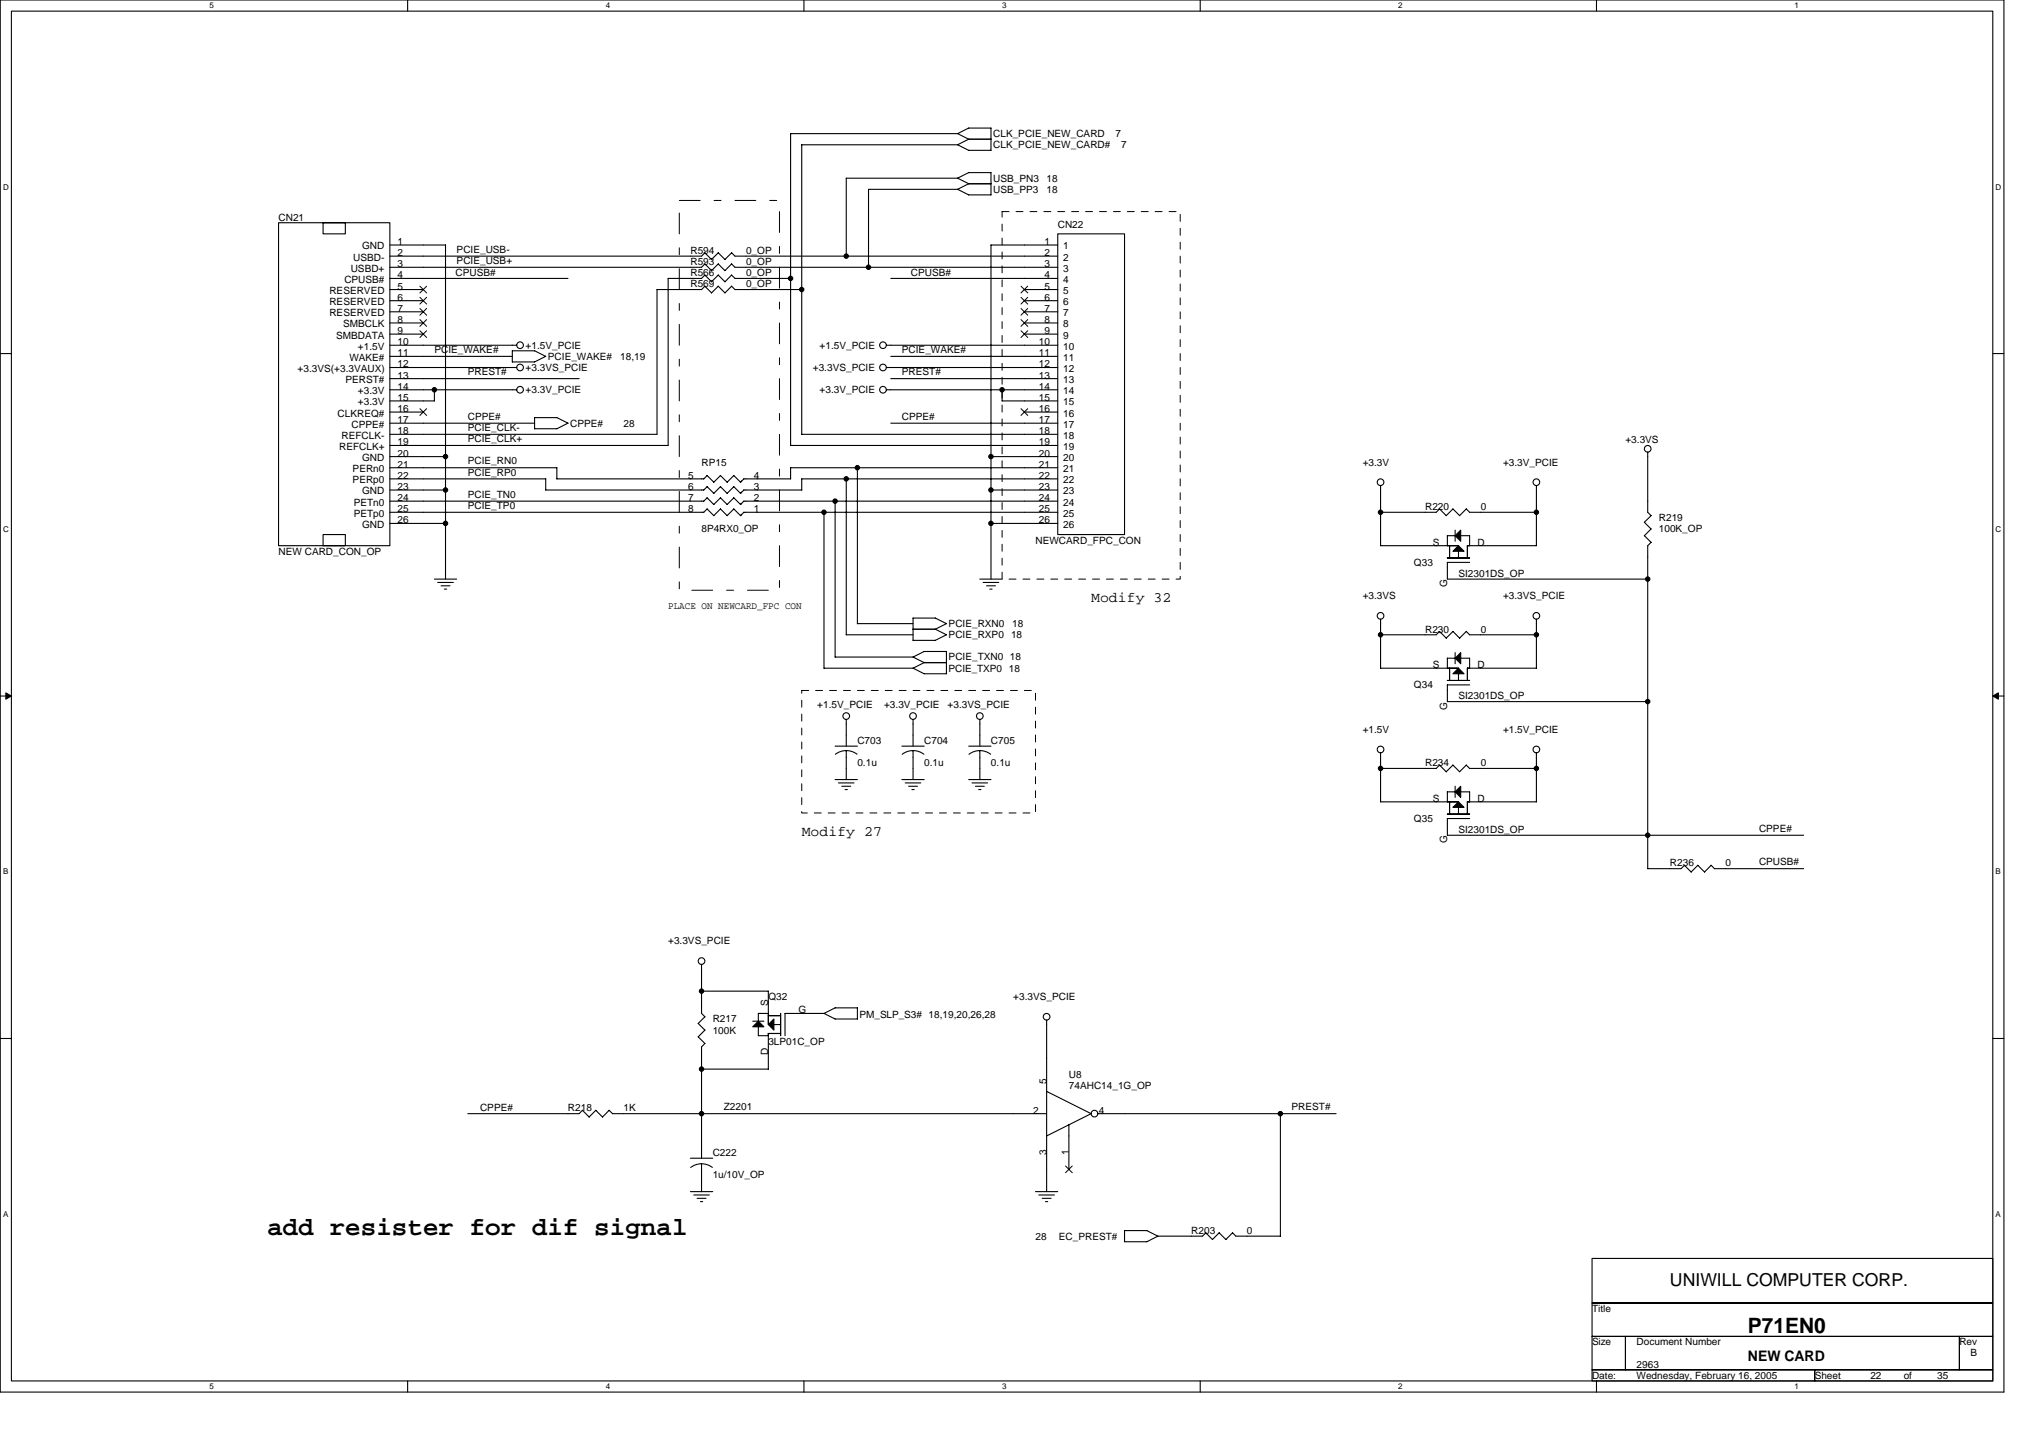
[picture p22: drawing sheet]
<svg xmlns="http://www.w3.org/2000/svg" width="297mm" height="210mm" viewBox="0 0 297 210" stroke-linecap="round" stroke-linejoin="round" font-family="sans-serif">
<defs><g id="words">
<text font-size="3.7" x="39.1" y="180.3">add resister for dif signal</text>
<text font-size="3.1" x="255.3" y="194.6">P71EN0</text>
<text font-size="2.6" x="243.9" y="187.7">UNIWILL COMPUTER CORP.</text>
<g font-size="2.1">
<text x="159.3" y="87.9">Modify 32</text>
<text x="117.1" y="122.1">Modify 27</text>
<text x="255.3" y="198.6">NEW CARD</text>
</g>
<g font-size="1.5">
<text x="145" y="20">CLK_PCIE_NEW_CARD</text>
<text x="145" y="21.6">CLK_PCIE_NEW_CARD#</text>
<text x="162.9" y="20">7</text>
<text x="163.7" y="21.6">7</text>
<text x="145" y="28.1">USB_PP3</text>
<text x="145" y="26.5">USB_PN3</text>
<text x="152.8" y="26.5">18</text>
<text x="152.8" y="28.1">18</text>
<text x="40.7" y="32.2">CN21</text>
<text x="58.1" y="35.8">1</text>
<text x="152.5" y="35.8">1</text>
<text x="154.5" y="33.3">CN22</text>
<text x="50.3" y="41.3">CPUSB#</text>
<text x="51.2" y="39.7">USBD+</text>
<text x="51.6" y="38">USBD-</text>
<text x="52.9" y="36.4">GND</text>
<text x="58.1" y="39">3</text>
<text x="58.1" y="37.4">2</text>
<text x="58.1" y="40.6">4</text>
<text x="66.5" y="40.3">CPUSB#</text>
<text x="66.7" y="36.9">PCIE_USB-</text>
<text x="66.7" y="38.5">PCIE_USB+</text>
<text x="100.8" y="40.3">R566</text>
<text x="100.8" y="38.7">R593</text>
<text x="100.8" y="41.9">R569</text>
<text x="100.8" y="37.1">R594</text>
<text x="109" y="40.3">0_OP</text>
<text x="109" y="38.7">0_OP</text>
<text x="109" y="41.9">0_OP</text>
<text x="109" y="37.1">0_OP</text>
<text x="133" y="40.3">CPUSB#</text>
<text x="152.5" y="37.4">2</text>
<text x="152.5" y="39">3</text>
<text x="152.5" y="40.6">4</text>
<text x="155.3" y="36.4">1</text>
<text x="155.3" y="38">2</text>
<text x="155.3" y="39.7">3</text>
<text x="155.3" y="41.3">4</text>
<text x="48.1" y="42.9">RESERVED</text>
<text x="48.1" y="46.2">RESERVED</text>
<text x="48.1" y="44.5">RESERVED</text>
<text x="50.1" y="47.8">SMBCLK</text>
<text x="58.1" y="42.3">5</text>
<text x="58.1" y="45.5">7</text>
<text x="58.1" y="43.9">6</text>
<text x="58.1" y="47.1">8</text>
<text x="152.5" y="42.3">5</text>
<text x="152.5" y="43.9">6</text>
<text x="152.5" y="45.5">7</text>
<text x="152.5" y="47.1">8</text>
<text x="155.3" y="42.9">5</text>
<text x="155.3" y="44.5">6</text>
<text x="155.3" y="46.2">7</text>
<text x="155.3" y="47.8">8</text>
<text x="49.1" y="49.4">SMBDATA</text>
<text x="51" y="52.7">WAKE#</text>
<text x="52.3" y="51">+1.5V</text>
<text x="58.1" y="48.8">9</text>
<text x="58.1" y="50.4">10</text>
<text x="58.1" y="52">11</text>
<text x="58.1" y="53.6">12</text>
<text x="63.4" y="51.5">PCIE_WAKE#</text>
<text x="76.8" y="50.9">+1.5V_PCIE</text>
<text x="80" y="52.5">PCIE_WAKE#</text>
<text x="90.6" y="52.5">18,19</text>
<text x="119.7" y="50.9">+1.5V_PCIE</text>
<text x="131.7" y="51.5">PCIE_WAKE#</text>
<text x="151.7" y="50.4">10</text>
<text x="151.7" y="52">11</text>
<text x="151.7" y="53.6">12</text>
<text x="152.5" y="48.8">9</text>
<text x="155.3" y="49.4">9</text>
<text x="155.3" y="51">10</text>
<text x="155.3" y="52.7">11</text>
<text x="43.5" y="54.3">+3.3VS(+3.3VAUX)</text>
<text x="50.5" y="55.9">PERST#</text>
<text x="52.3" y="59.2">+3.3V</text>
<text x="52.3" y="57.6">+3.3V</text>
<text x="58.1" y="58.5">15</text>
<text x="58.1" y="55.3">13</text>
<text x="58.1" y="56.9">14</text>
<text x="68.3" y="54.8">PREST#</text>
<text x="76.8" y="54.1">+3.3VS_PCIE</text>
<text x="76.8" y="57.4">+3.3V_PCIE</text>
<text x="118.7" y="54.1">+3.3VS_PCIE</text>
<text x="119.7" y="57.4">+3.3V_PCIE</text>
<text x="131.7" y="54.8">PREST#</text>
<text x="151.7" y="55.3">13</text>
<text x="151.7" y="56.9">14</text>
<text x="151.7" y="58.5">15</text>
<text x="155.3" y="54.3">12</text>
<text x="155.3" y="55.9">13</text>
<text x="155.3" y="57.5">14</text>
<text x="155.3" y="59.2">15</text>
<text x="49.3" y="60.8">CLKREQ#</text>
<text x="49.5" y="65.7">REFCLK+</text>
<text x="49.9" y="64.1">REFCLK-</text>
<text x="51.3" y="62.4">CPPE#</text>
<text x="58.1" y="61.8">17</text>
<text x="58.1" y="65">19</text>
<text x="58.1" y="63.4">18</text>
<text x="58.1" y="60.1">16</text>
<text x="68.3" y="61.3">CPPE#</text>
<text x="68.3" y="64.5">PCIE_CLK+</text>
<text x="68.3" y="62.9">PCIE_CLK-</text>
<text x="83.3" y="62.3">CPPE#</text>
<text x="91.1" y="62.3">28</text>
<text x="131.7" y="61.3">CPPE#</text>
<text x="151.7" y="60.1">16</text>
<text x="151.7" y="61.8">17</text>
<text x="151.7" y="63.4">18</text>
<text x="151.7" y="65">19</text>
<text x="155.3" y="60.8">16</text>
<text x="155.3" y="62.4">17</text>
<text x="155.3" y="64.1">18</text>
<text x="155.3" y="65.7">19</text>
<text x="237.4" y="64.7">+3.3VS</text>
<text x="51.5" y="70.6">PERp0</text>
<text x="51.5" y="68.9">PERn0</text>
<text x="52.9" y="67.3">GND</text>
<text x="58.1" y="66.6">20</text>
<text x="58.1" y="69.9">22</text>
<text x="58.1" y="71.5">23</text>
<text x="58.1" y="68.3">21</text>
<text x="68.3" y="67.8">PCIE_RN0</text>
<text x="68.3" y="69.4">PCIE_RP0</text>
<text x="100.5" y="69.9">5</text>
<text x="100.5" y="71.5">6</text>
<text x="102.5" y="68">RP15</text>
<text x="110.1" y="71.5">3</text>
<text x="110.1" y="69.9">4</text>
<text x="151.7" y="66.6">20</text>
<text x="151.7" y="68.3">21</text>
<text x="151.7" y="69.9">22</text>
<text x="151.7" y="71.5">23</text>
<text x="155.3" y="67.3">20</text>
<text x="155.3" y="68.9">21</text>
<text x="155.3" y="70.6">22</text>
<text x="199" y="68">+3.3V</text>
<text x="219.5" y="68">+3.3V_PCIE</text>
<text x="51.7" y="73.8">PETn0</text>
<text x="51.7" y="75.4">PETp0</text>
<text x="52.9" y="77.1">GND</text>
<text x="52.9" y="72.2">GND</text>
<text x="58.1" y="76.4">26</text>
<text x="58.1" y="73.1">24</text>
<text x="58.1" y="74.8">25</text>
<text x="68.3" y="74.3">PCIE_TP0</text>
<text x="68.3" y="72.7">PCIE_TN0</text>
<text x="100.5" y="73.1">7</text>
<text x="100.5" y="74.8">8</text>
<text x="102.5" y="77.7">8P4RX0_OP</text>
<text x="110.1" y="74.8">1</text>
<text x="110.1" y="73.1">2</text>
<text x="151.7" y="73.1">24</text>
<text x="151.7" y="74.8">25</text>
<text x="151.7" y="76.4">26</text>
<text x="155.3" y="72.2">23</text>
<text x="155.3" y="73.8">24</text>
<text x="155.3" y="75.4">25</text>
<text x="155.3" y="77.1">26</text>
<text x="208.1" y="74.5">R220</text>
<text x="216.2" y="74.5">0</text>
<text x="242.3" y="76.1">R219</text>
<text x="242.3" y="77.7">100K_OP</text>
<text x="40.7" y="81">NEW CARD_CON_OP</text>
<text x="151.2" y="79.3">NEWCARD_FPC_CON</text>
<text x="206.5" y="82.6">Q33</text>
<text x="209.3" y="79.6">S</text>
<text x="215.8" y="79.6">D</text>
<text x="97.6" y="89">PLACE ON NEWCARD_FPC CON</text>
<text x="199" y="87.5">+3.3VS</text>
<text x="211.4" y="85.7" transform="rotate(-90 211.4 85.7)">G</text>
<text x="213" y="84.2">SI2301DS_OP</text>
<text x="219.5" y="87.5">+3.3VS_PCIE</text>
<text x="138.5" y="91.5">PCIE_RXN0</text>
<text x="138.5" y="93.2">PCIE_RXP0</text>
<text x="147.6" y="93.2">18</text>
<text x="147.8" y="91.5">18</text>
<text x="208.1" y="92.3">R230</text>
<text x="216.2" y="92.3">0</text>
<text x="138.5" y="98">PCIE_TXP0 18</text>
<text x="138.5" y="96.4">PCIE_TXN0 18</text>
<text x="206.5" y="100.5">Q34</text>
<text x="209.3" y="97.5">S</text>
<text x="215.8" y="97.5">D</text>
<text x="119.4" y="103.4">+1.5V_PCIE</text>
<text x="129.1" y="103.4">+3.3V_PCIE</text>
<text x="138.4" y="103.4">+3.3VS_PCIE</text>
<text x="199" y="107">+1.5V</text>
<text x="211.4" y="103.6" transform="rotate(-90 211.4 103.6)">G</text>
<text x="213" y="102.1">SI2301DS_OP</text>
<text x="219.5" y="107">+1.5V_PCIE</text>
<text x="125.2" y="111.8">0.1u</text>
<text x="125.2" y="108.6">C703</text>
<text x="135" y="111.8">0.1u</text>
<text x="135" y="108.6">C704</text>
<text x="144.7" y="111.8">0.1u</text>
<text x="144.7" y="108.6">C705</text>
<text x="208.1" y="111.8">R234</text>
<text x="216.2" y="111.8">0</text>
<text x="206.5" y="120">Q35</text>
<text x="209.3" y="117">S</text>
<text x="215.8" y="117">D</text>
<text x="211.4" y="123.1" transform="rotate(-90 211.4 123.1)">G</text>
<text x="213" y="121.6">SI2301DS_OP</text>
<text x="256.9" y="121.4">CPPE#</text>
<text x="243.9" y="126.5">R236</text>
<text x="252" y="126.5">0</text>
<text x="256.9" y="126.3">CPUSB#</text>
<text x="97.6" y="137.9">+3.3VS_PCIE</text>
<text x="104.1" y="149.2">R217</text>
<text x="112.2" y="146.8" transform="rotate(-90 112.2 146.8)">S</text>
<text x="112.2" y="146">Q32</text>
<text x="116.6" y="147.9">G</text>
<text x="125.5" y="148.6">PM_SLP_S3# 18,19,20,26,28</text>
<text x="148" y="146">+3.3VS_PCIE</text>
<text x="104.1" y="150.9">100K</text>
<text x="112.2" y="154" transform="rotate(-90 112.2 154)">D</text>
<text x="112.2" y="152.5">3LP01C_OP</text>
<text x="152.8" y="158.2" transform="rotate(-90 152.8 158.2)">5</text>
<text x="156.1" y="157.4">U8</text>
<text x="156.1" y="159">74AHC14_1G_OP</text>
<text x="70.1" y="162.2">CPPE#</text>
<text x="82.9" y="162.2">R218</text>
<text x="91.1" y="162.2">1K</text>
<text x="105.7" y="162.1">Z2201</text>
<text x="150.9" y="162.6">2</text>
<text x="160.5" y="162.6">4</text>
<text x="188.6" y="162.1">PREST#</text>
<text x="104.1" y="168.7">C222</text>
<text x="104.1" y="172">1u/10V_OP</text>
<text x="152.8" y="168.6" transform="rotate(-90 152.8 168.6)">3</text>
<text x="156.1" y="168.6" transform="rotate(-90 156.1 168.6)">1</text>
<text x="151.2" y="180.9">28</text>
<text x="154.6" y="180.9">EC_PREST#</text>
<text x="174" y="180.1">R203</text>
<text x="182.1" y="180.1">0</text>
<text x="232.5" y="191.5">Title</text>
<text x="232.5" y="196.4">Size</text>
<text x="239" y="196.4">Document Number</text>
<text x="286.1" y="196.4">Rev</text>
<text x="232.5" y="201.3">Date:</text>
<text x="239" y="201.3">Wednesday, February 16, 2005</text>
<text x="239" y="199.6">2963</text>
<text x="265" y="201.3">Sheet</text>
<text x="273.1" y="201.3">22</text>
<text x="278" y="201.3">of</text>
<text x="282.9" y="201.3">35</text>
<text x="287.8" y="198">B</text>
</g>
<g font-size="1.2">
<text x="30.6" y="1.2">5</text>
<text x="88.5" y="1.2">4</text>
<text x="146.3" y="1.2">3</text>
<text x="204.2" y="1.2">2</text>
<text x="262.1" y="1.2">1</text>
<text x=".4" y="27.7">D</text>
<text x="291.4" y="27.7">D</text>
<text x=".4" y="77.7">C</text>
<text x="291.4" y="77.7">C</text>
<text x=".4" y="127.6">B</text>
<text x="291.4" y="127.6">B</text>
<text x=".4" y="177.6">A</text>
<text x="291.4" y="177.6">A</text>
<text x="30.6" y="202.8">5</text>
<text x="88.5" y="202.8">4</text>
<text x="146.3" y="202.8">3</text>
<text x="204.2" y="202.8">2</text>
<text x="262.1" y="202.8">1</text>
</g>
</g></defs>
<path d="M0 0h292.6v203.2h-292.6zM1.7 1.6h289.3v200h-289.3z" fill="none" stroke="#000" stroke-width=".16"/>
<g fill="#fff">
<path d="M30.6 .2h.6v1.3h-.6z"/>
<path d="M30.6 201.7h.6v1.3h-.6z"/>
</g>
<path d="M59.5 0v1.6M59.5 201.6v1.6" fill="none" stroke="#000" stroke-width=".16"/>
<g fill="#fff">
<path d="M88.5 .2h.6v1.3h-.6z"/>
<path d="M88.5 201.7h.6v1.3h-.6z"/>
</g>
<path d="M117.4 0v1.6M117.4 201.6v1.6" fill="none" stroke="#000" stroke-width=".16"/>
<g fill="#fff">
<path d="M146.3 .2h.7v1.3h-.7z"/>
<path d="M146.3 201.7h.7v1.3h-.7z"/>
</g>
<path d="M175.3 0v1.6M175.3 201.6v1.6" fill="none" stroke="#000" stroke-width=".16"/>
<g fill="#fff">
<path d="M204.2 .2h.7v1.3h-.7z"/>
<path d="M204.2 201.7h.7v1.3h-.7z"/>
</g>
<path d="M233.1 0v1.6M233.1 201.6v1.6" fill="none" stroke="#000" stroke-width=".16"/>
<g fill="#fff">
<path d="M262.1 .2h.6v1.3h-.6z"/>
<path d="M262.1 201.7h.6v1.3h-.6z"/>
<path d="M.4 26.6h.9v1.3h-.9z"/>
<path d="M291.4 26.6h.9v1.3h-.9z"/>
<path d="M.4 76.6h.9v1.3h-.9z"/>
<path d="M291.4 76.6h.9v1.3h-.9z"/>
</g>
<path d="M0 51.6h1.7M291 51.6h1.6" fill="none" stroke="#000" stroke-width=".16"/>
<g fill="#fff">
<path d="M.4 126.6h.8v1.3h-.8z"/>
<path d="M291.4 126.6h.8v1.3h-.8z"/>
</g>
<path d="M0 101.6h1.7M291 101.6h1.6" fill="none" stroke="#000" stroke-width=".16"/>
<path d="M.9 101.1l.8 .5-.8 .5zM291 101.6l.8-.5v1z" fill="#000" stroke="#000" stroke-width=".15"/>
<g fill="#fff">
<path d="M.4 176.6h.8v1.3h-.8z"/>
<path d="M291.4 176.6h.8v1.3h-.8z"/>
</g>
<g fill="none" stroke="#000" stroke-width=".16">
<path d="M139.8 19.5l1.7 .8h3.2M139.8 19.5l1.7-.8h3.2v3.3l-3.2-.1-1.7-.8M139.8 19.5h-24.3v45.5h39M40.7 32.5h16.2v47.2h-16.2zM47.2 32.5h3.2v1.6h-3.2zM56.9 35.8h8.2v48.7M56.9 37.4h45.6l.4-.5 1 1M103.9 37.9l1-1 1 1M106.8 36.9l.5 .5h47.2M106.8 38.5l.5 .5h47.2M106.8 38.5l-.9 1-1-1-1 1-1-1-.4 .5h-45.6M106.8 36.9l-.9 1"/>
<path d="M139.8 26l1.7 .8M139.8 26l1.7-.8h3.2v3.3l-3.2-.1-1.7-.8M139.8 26h-16.2v11.4M139.8 21.1h-22.7v42.3h37.4M139.8 27.6h-13v11.4M141.5 26.8h3.2M141.5 26.8l-1.7 .8M141.5 20.3l-1.7 .8M154.5 34.1h9.7v43.9h-9.7zM154.5 35.8h-9.8v48.7M56.9 50.4h18.6M56.9 53.6h18.6"/>
<path d="M56.9 56.9h18.6M56.9 40.6h26.1M56.9 42.3h4.9M56.9 43.9h4.9M56.9 45.5h4.9M56.9 47.1h4.9M56.9 48.8h4.9M56.9 52h17.9M56.9 55.3h27.7M63.4 56.9v1.6h-6.5M78.1 51.2l1.6 .8-1.6 .8h-3.3v-1.6h3.3M95.9 42.3l.1 21.1h-39.1"/>
<path d="M106.8 40.2l.5 .4h8.2M106.8 41.8l.5 .5h9.8M106.8 40.1l-.9 1-1-1-1 1-1-1-.4 .5h-4.9v24.4h-40.7M106.8 41.8l-.9 1-1-1-1 1-1-1-.4 .5h-6.6M129.4 50.4h25.1M129.4 53.6h25.1M129.4 56.9h25.1M130.1 40.6h24.4M130.1 52h24.4M130.1 55.3h24.4M146.3 56.9v1.6h8.2M149.6 42.3h4.9"/>
<path d="M149.6 43.9h4.9M149.6 45.5h4.9M149.6 47.1h4.9M149.6 48.8h4.9M47.2 78h3.2v1.7h-3.2zM56.9 74.8h45.9l.5-.5 .9 1 1-1 1 1M56.9 73.2h45.9l.5-.5 .9 .9 1-.9 1 .9M56.9 71.5h8.2M56.9 69.9h22.8v1.6h23.1l.5-.5 .9 1 1-1 1 1M56.9 60.1h4.9M56.9 61.8h21.2M56.9 66.6h8.2"/>
<path d="M56.9 68.3h24.4M56.9 76.4h8.2M81.3 68.3v1.6h21.5l.5-.5 .9 1 1-1 1 1M81.3 62.6l1.6-.8-1.6-.8h-3.2v1.6h3.2M115.5 69.9h-6.9l-.5 .5-.9-1-1 1M120.3 74.8v22.7h13l1.7-.8M122 73.2v22.7h11.3M123.6 69.9v22.8h9.7M125.2 68.3v22.7M130.1 61.8h24.4M144.7 71.5h9.8M144.7 66.6h9.8"/>
<path d="M144.7 76.4h9.8M149.6 60.1h4.9M154.5 74.8h-45.9l-.5 .5-.9-1-1 1M154.5 73.2h-45.9l-.5 .4-.9-.9-1 .9M154.5 69.9h-37.4v1.6h-8.5l-.5 .5-.9-1-1 1M154.5 68.3h-39v1.6M201.6 70.9v8.8h11.4M201.6 74.8h8.1l.5-.5 1 1 1-1 1 1M211.7 79.6v1.8M212.5 77.4v1.6M212.5 78.2h-1.1v1.5M213.3 78.2h1.3v1.5"/>
<path d="M214.3 79.7v1.8M214.6 74.8h9.8M214.6 74.8l-.5-.5-.9 1M224.4 70.9v8.8h-10.1M240.6 66v8.8l.5 .5M241.1 75.3l-1 .9 1 1-1 1 1 1-.5 .5v47.1h4.9l.5-.5M63.4 84.5h3.3M63.9 85h2.3M64.4 85.5h1.3M64.9 86h.3M125.2 91h8.1M133.3 91.8h3.3"/>
<path d="M133.3 95.9l1.7 .8M133.3 90.2h3.3l1.6 .8-1.6 .8 1.6 .9-1.6 .8h-3.3zM133.3 95.9l1.7-.8h3.2v3.3l-3.2-.1-1.7-.8M135 96.7h3.2M143.1 84.5h3.2M143.6 85h2.3M144.1 85.5h1.3M144.5 86h.4M201.6 90.4v7.1h11.4M210.2 92.2l1 1M210.2 92.2l-.5 .5h-8.1M211.4 81.4h3.2"/>
<path d="M211.4 99.3h3.2M211.4 82.1v2.4h29.2M211.4 96.1v1.4M211.4 82.1h3.2M211.4 96.1h1.1M211.7 97.5v1.8M212.2 92.2l1 1M212.2 92.2l-1 .9M212.5 95.3v1.6M213 80.5v1M213 98.3v1M213.3 96.1h1.3"/>
<path d="M214.1 92.2l.5 .5M214.1 92.2l-.9 .9M214.3 97.5v1.8M214.6 96.1v1.4M214.6 92.7h9.8M214.6 100h-3.2v2.4h29.2M224.4 90.4v7.1h-10.1M122 113.8h3.2M122 108.9h3.2M122.4 114.3h2.3M122.9 114.8h1.3M123.4 115.3h.3"/>
<path d="M123.6 105v3.9M123.6 109.6v4.2M125.2 110.1a2.6 2.6 0 0 0-1.6-.5 2.59 2.59 0 0 0-1.6 .5M131.7 113.8h3.3M131.7 108.9h3.3M132.2 114.3h2.3M132.7 114.8h1.3M133.2 115.3h.3M133.3 105v3.9M133.3 109.6v4.2M134.9 110.1a2.6 2.6 0 0 0-1.6-.5 2.59 2.59 0 0 0-1.5 .5M141.5 113.8h3.2"/>
<path d="M141.5 108.9h3.2M141.9 114.3h2.3M142.4 114.8h1.3M142.9 115.3h.4M143.1 105v3.9M143.1 109.6v4.2M144.7 110.1a2.6 2.6 0 0 0-1.6-.5 2.59 2.59 0 0 0-1.6 .5M201.6 109.9v7.1h11.4M201.6 112.2h8.1l.5-.5 1 1 1-1 1 1M211.4 118.8h3.2M211.4 119.5v2.4h52M211.4 119.5h3.2"/>
<path d="M211.7 117v1.8M212.5 114.8v1.6M212.5 115.6h-1.1v1.4M213 117.9v.9M213.3 115.6h1.3v1.4M214.3 117v1.8M214.6 112.2h9.8M214.6 112.2l-.5-.5-.9 1M224.4 109.9v7.1h-10.1M246 126.3l1 1M247.9 126.3l1 1M247.9 126.3l-.9 1"/>
<path d="M249.9 126.3l.5 .5h13M249.9 126.3l-1 1M0 151.6h1.7M102.5 140.8v7.1l.4 .5-.9 1 .9 1M102.5 156.1h9.7M102.5 144.7h9.7M102.9 150.4l-.9 .9 .9 1-.4 .5v16.3M109.9 149.1h1.7M110.7 149.9v1.3h1.5M112.2 148.3h1.8M112.2 144.7v4.9M112.2 147.9h-1.5v1.2"/>
<path d="M113 149.6h1M114 147.9v3.3M114 150.9h-1.8v5.2M120.3 147.9l1.7 .8M120.3 147.9h-5.7v3.3M122 147.1h3.2v1.6h-3.2M122 147.1l-1.7 .8M152.8 148.9v25M152.8 159.3l6.6 3.3-6.6 3.2M291 151.6h1.6M68.3 162.6h16.3l.5-.5 .9 1M100.8 173.9h3.3"/>
<path d="M100.8 169.1h3.3M101.3 174.4h2.3M101.8 174.9h1.3M102.3 175.4h.3M102.4 169.9a2.59 2.59 0 0 0-1.5 .5M102.4 169.9h.1a2.59 2.59 0 0 1 1.5 .5M102.5 169.9v4M151.2 173.9h3.3M151.7 174.4h2.3M152.2 174.9h1.3M152.7 175.4h.3M152.8 162.6h-63.3l-.5-.5-1 1-1-1-1 .9"/>
<path d="M156.1 164.2v6.5M160.3 162.6h34.8M187 162.6v17.8h-6.5M169.1 180.4l-1.6-.8h-3.3v1.7h3.3l1.6-.9h6.5l.5-.5 1 1 .9-1 1 1M180.5 180.4l-.5-.5-1 1M232.5 183.7h58.5v6.5h-58.5zM232.5 190.2h58.5v4.9h-58.5zM232.5 195.1h4.9v4.8h-4.9zM232.5 199.9h32.5v1.7h-32.5zM237.4 195.1h48.7v4.8h-48.7zM265 199.9h26v1.7h-26zM286.1 195.1h4.9v4.8h-4.9z"/>
<circle cx="75.9" cy="53.6" r=".49"/>
<circle cx="75.9" cy="56.9" r=".49"/>
<circle cx="75.9" cy="50.4" r=".49"/>
<circle cx="128.9" cy="53.6" r=".49"/>
<circle cx="128.9" cy="56.9" r=".49"/>
<circle cx="128.9" cy="50.4" r=".49"/>
<circle cx="201.6" cy="70.4" r=".49"/>
<circle cx="224.4" cy="70.4" r=".49"/>
<circle cx="240.6" cy="65.5" r=".49"/>
<circle cx="201.6" cy="89.9" r=".49"/>
<circle cx="224.4" cy="89.9" r=".49"/>
<circle cx="123.6" cy="104.5" r=".49"/>
<circle cx="133.3" cy="104.5" r=".49"/>
<circle cx="143.1" cy="104.5" r=".49"/>
<circle cx="201.6" cy="109.4" r=".49"/>
<circle cx="224.4" cy="109.4" r=".49"/>
<circle cx="102.4" cy="140.3" r=".49"/>
<circle cx="152.8" cy="148.4" r=".49"/>
<circle cx="159.8" cy="162.6" r=".49"/>
</g>
<path d="M99.2 29.3h14.6v56.9h-14.6v-56.9" fill="none" stroke="#000" stroke-width=".15" stroke-dasharray="3 2 1 2"/>
<path d="M146.3 30.9h26.1v53.6h-26.1v-53.6M117.1 100.8h34.1v17.9h-34.1v-17.9" fill="none" stroke="#000" stroke-width=".15" stroke-dasharray="1 1 1 1 1 1 1 1"/>
<g fill="#000" stroke="#000" stroke-width=".16">
<path d="M212.5 78.2l.8-.8v1.6z" fill-rule="evenodd"/>
<path d="M213 79.7l.8 .8h-1.6z" fill-rule="evenodd"/>
<path d="M212.5 96.1l.8-.8v1.6z" fill-rule="evenodd"/>
<path d="M213 97.5l.8 .8h-1.6z" fill-rule="evenodd"/>
<path d="M212.5 115.6l.8-.8v1.6z" fill-rule="evenodd"/>
<path d="M213 117l.8 .9h-1.6z" fill-rule="evenodd"/>
<path d="M110.7 149.1l.9 .8h-1.7z" fill-rule="evenodd"/>
<path d="M113 148.7v1.7l-.8-.8z" fill-rule="evenodd"/>
<circle cx="123.6" cy="37.4" r=".32"/>
<circle cx="126.8" cy="39" r=".32"/>
<circle cx="63.4" cy="56.9" r=".32"/>
<circle cx="115.5" cy="40.6" r=".32"/>
<circle cx="117.1" cy="42.3" r=".32"/>
<circle cx="146.3" cy="56.9" r=".32"/>
<circle cx="65.1" cy="66.6" r=".32"/>
<circle cx="65.1" cy="71.5" r=".32"/>
<circle cx="65.1" cy="76.4" r=".32"/>
<circle cx="120.3" cy="74.8" r=".32"/>
<circle cx="122" cy="73.1" r=".32"/>
<circle cx="123.6" cy="69.9" r=".32"/>
<circle cx="125.2" cy="68.3" r=".32"/>
<circle cx="144.7" cy="66.6" r=".32"/>
<circle cx="144.7" cy="71.5" r=".32"/>
<circle cx="144.7" cy="76.4" r=".32"/>
<circle cx="201.6" cy="74.8" r=".32"/>
<circle cx="224.4" cy="74.8" r=".32"/>
<circle cx="201.6" cy="92.7" r=".32"/>
<circle cx="224.4" cy="92.7" r=".32"/>
<circle cx="240.6" cy="84.5" r=".32"/>
<circle cx="201.6" cy="112.2" r=".32"/>
<circle cx="224.4" cy="112.2" r=".32"/>
<circle cx="240.6" cy="102.4" r=".32"/>
<circle cx="240.6" cy="121.9" r=".32"/>
<circle cx="102.4" cy="156.1" r=".32"/>
<circle cx="102.4" cy="144.7" r=".32"/>
<circle cx="102.4" cy="162.6" r=".32"/>
<circle cx="187" cy="162.6" r=".32"/>
</g>
<g fill="none" stroke="#000" stroke-width=".15">
<path d="M61.3 41.8l1 1M61.3 45l1 1M61.3 48.3l1 1M61.3 43.4l1 1M61.3 46.7l1 .9M61.3 59.7l1 .9M62.3 41.8l-1 1M62.3 45l-1 1M62.3 48.3l-1 1M62.3 43.4l-1 1M62.3 46.7l-1 .9M62.3 59.7l-1 .9"/>
<path d="M149.1 41.8l1 1M149.1 43.4l1 1M149.1 45l1 1M149.1 46.7l1 .9M149.1 48.3l1 1M149.1 59.7l1 .9M150.1 41.8l-1 1M150.1 43.4l-1 1M150.1 45l-1 1M150.1 46.7l-1 .9M150.1 48.3l-1 1M150.1 59.7l-1 .9"/>
<path d="M155.6 170.2l1 1M156.6 170.2l-1 1"/>
</g>
<use href="#words"/>
</svg>
